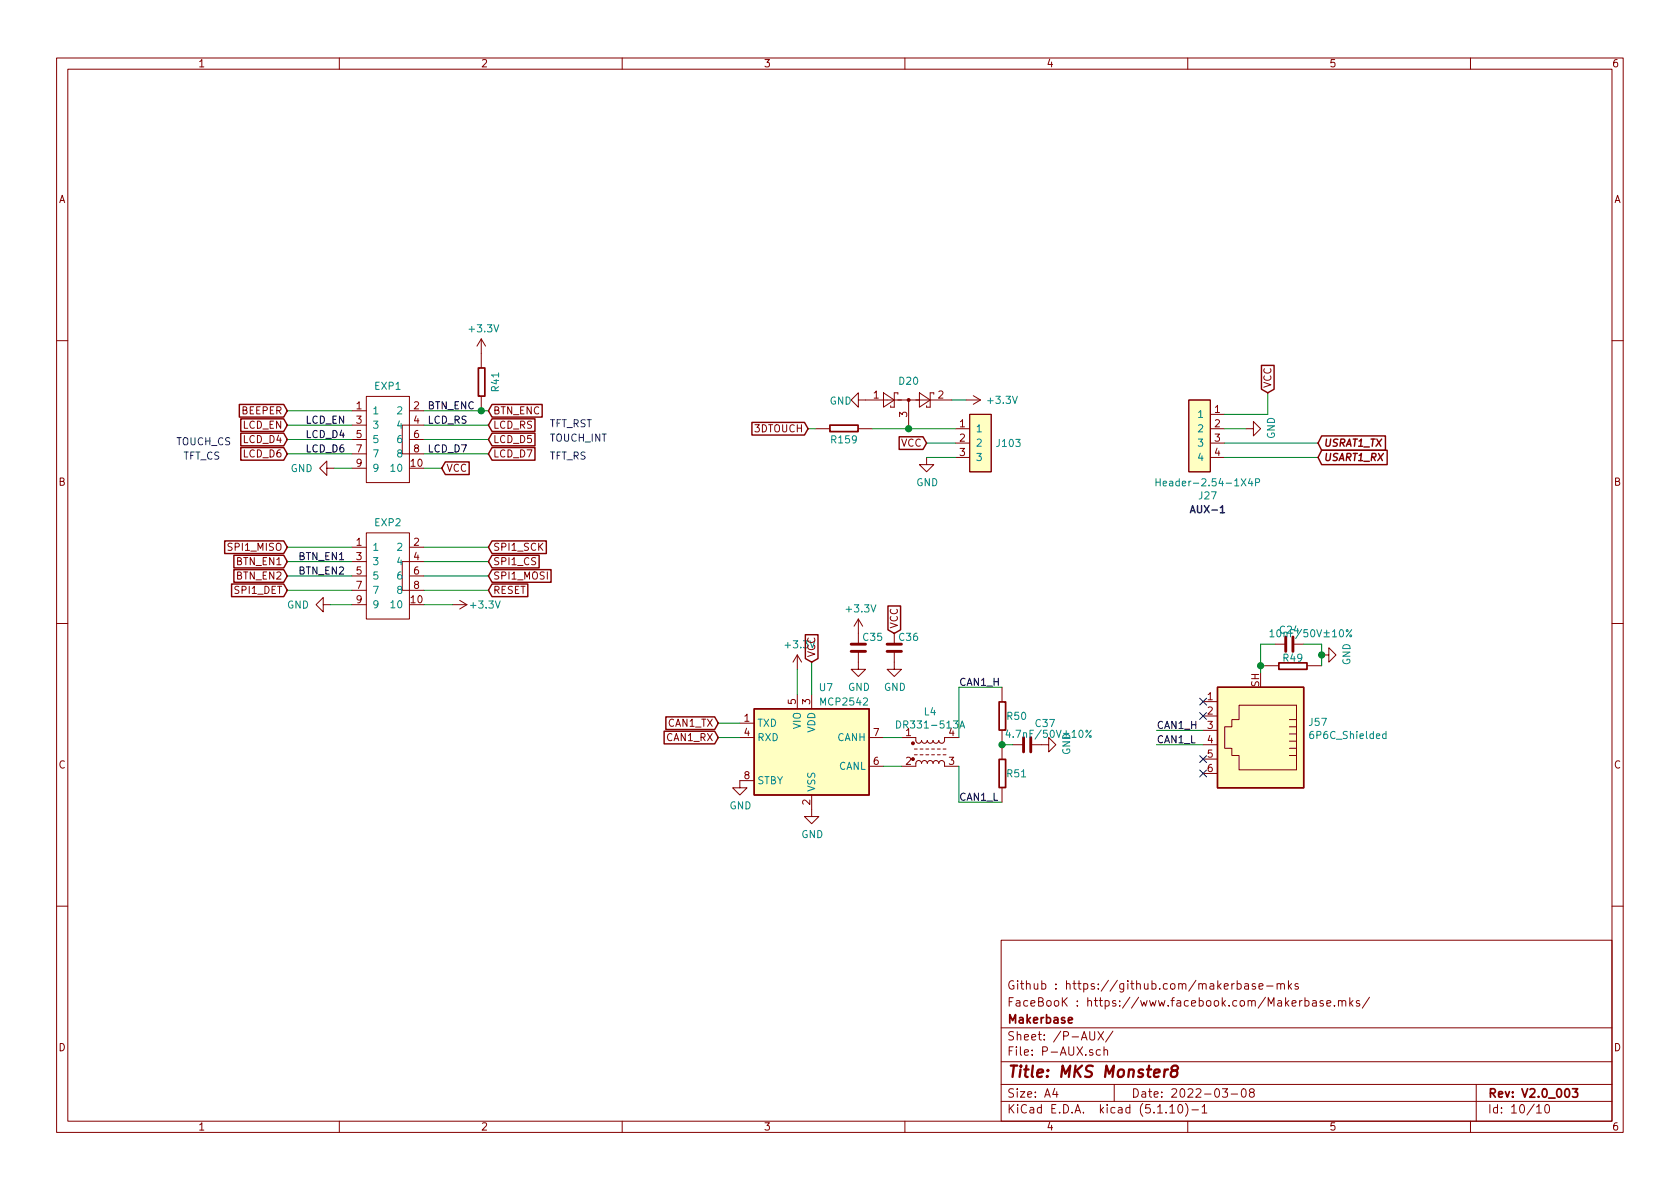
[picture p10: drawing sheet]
<svg xmlns="http://www.w3.org/2000/svg" width="297mm" height="210mm" viewBox="0 0 297 210" stroke-linecap="round" stroke-linejoin="round" font-family="sans-serif">
<defs><g id="words">
<text font-size="2.8" fill="#840000" x="178" y="190.5">Title: MKS Monster8</text>
<g font-size="2.1" fill="#840000">
<text x="178" y="178">FaceBooK : https://www.facebook.com/Makerbase.mks/</text>
<text x="178" y="175">Github : https://github.com/makerbase-mks</text>
<text x="178" y="184">Sheet: /P-AUX/</text>
<text x="178" y="181">Makerbase</text>
<text x="178" y="186.7">File: P-AUX.sch</text>
<text x="178" y="196.9">KiCad E.D.A. kicad (5.1.10)-1</text>
<text x="178" y="194.1">Size: A4</text>
<text x="200" y="194.1">Date: 2022-03-08</text>
<text x="263" y="194.1">Rev: V2.0_003</text>
<text x="263" y="196.9">Id: 10/10</text>
</g>
<g font-size="1.8" fill="#840000">
<text x="35" y="11.9">1</text>
<text x="85" y="11.9">2</text>
<text x="135" y="11.9">3</text>
<text x="185" y="11.9">4</text>
<text x="235" y="11.9">5</text>
<text x="285" y="11.9">6</text>
<text x="10.4" y="35.9">A</text>
<text x="285.4" y="35.9">A</text>
<text x="154.5" y="70.5">1</text>
<text x="165.9" y="70.5">2</text>
<text x="224.8" y="68.7" transform="rotate(-90 224.8 68.7)">VCC</text>
<text x="42.7" y="73.3">BEEPER</text>
<text x="42.9" y="75.8">LCD_EN</text>
<text x="63" y="72.4">1</text>
<text x="63" y="74.9">3</text>
<text x="63" y="77.5">5</text>
<text x="73.2" y="72.4">2</text>
<text x="73.2" y="74.9">4</text>
<text x="73.2" y="77.5">6</text>
<text x="87.1" y="73.3">BTN_ENC</text>
<text x="87.1" y="75.8">LCD_RS</text>
<text x="133.5" y="76.4">3DTOUCH</text>
<text x="160.4" y="73.8" transform="rotate(-90 160.4 73.8)">3</text>
<text x="169.7" y="75.6">1</text>
<text x="214.8" y="73">1</text>
<text x="214.8" y="75.6">2</text>
<text x="43.1" y="78.4">LCD_D4</text>
<text x="43.1" y="80.9">LCD_D6</text>
<text x="63" y="80">7</text>
<text x="63" y="82.5">9</text>
<text x="72.7" y="82.5">10</text>
<text x="73.2" y="80">8</text>
<text x="78.9" y="83.4">VCC</text>
<text x="87.1" y="78.4">LCD_D5</text>
<text x="87.1" y="80.9">LCD_D7</text>
<text x="159.3" y="79">VCC</text>
<text x="169.7" y="78.1">2</text>
<text x="169.7" y="80.6">3</text>
<text x="214.8" y="78.1">3</text>
<text x="214.8" y="80.6">4</text>
<text x="233.9" y="81.5">USART1_RX</text>
<text x="233.9" y="79">USRAT1_TX</text>
<text x="10.4" y="85.9">B</text>
<text x="285.4" y="85.9">B</text>
<text x="40.7" y="97.4">SPI1_MISO</text>
<text x="42" y="99.9">BTN_EN1</text>
<text x="63" y="96.5">1</text>
<text x="63" y="99.1">3</text>
<text x="63" y="101.6">5</text>
<text x="73.2" y="96.5">2</text>
<text x="73.2" y="99.1">4</text>
<text x="73.2" y="101.6">6</text>
<text x="87.1" y="97.4">SPI1_SCK</text>
<text x="87.1" y="99.9">SPI1_CS</text>
<text x="41.7" y="105">SPI1_DET</text>
<text x="42" y="102.5">BTN_EN2</text>
<text x="63" y="104.1">7</text>
<text x="63" y="106.7">9</text>
<text x="72.7" y="106.7">10</text>
<text x="73.2" y="104.1">8</text>
<text x="87.1" y="102.5">SPI1_MOSI</text>
<text x="87.1" y="105">RESET</text>
<text x="158.7" y="111.2" transform="rotate(-90 158.7 111.2)">VCC</text>
<text x="144.1" y="116.3" transform="rotate(-90 144.1 116.3)">VCC</text>
<text x="140.7" y="124.6" transform="rotate(-90 140.7 124.6)">5</text>
<text x="143.3" y="124.6" transform="rotate(-90 143.3 124.6)">3</text>
<text x="213.5" y="123.8">1</text>
<text x="222.6" y="121.5" transform="rotate(-90 222.6 121.5)">SH</text>
<text x="118" y="131.1">CAN1_RX</text>
<text x="118.2" y="128.5">CAN1_TX</text>
<text x="131.6" y="127.6">1</text>
<text x="131.6" y="130.2">4</text>
<text x="154.5" y="130.2">7</text>
<text x="160.2" y="130.2">1</text>
<text x="213.5" y="126.4">2</text>
<text x="213.5" y="128.9">3</text>
<text x="213.5" y="131.4">4</text>
<text x="10.4" y="135.9">C</text>
<text x="131.6" y="137.8">8</text>
<text x="154.5" y="135.2">6</text>
<text x="160.2" y="135.2">2</text>
<text x="167.8" y="135.2">3</text>
<text x="213.5" y="134">5</text>
<text x="213.5" y="136.5">6</text>
<text x="285.4" y="135.9">C</text>
<text x="143.3" y="142.3" transform="rotate(-90 143.3 142.3)">2</text>
<text x="10.4" y="185.9">D</text>
<text x="285.4" y="185.9">D</text>
<text x="35" y="199.9">1</text>
<text x="85" y="199.9">2</text>
<text x="135" y="199.9">3</text>
<text x="185" y="199.9">4</text>
<text x="235" y="199.9">5</text>
<text x="285" y="199.9">6</text>
</g>
<g font-size="1.8" fill="#008484">
<text x="83.1" y="58.8">+3.3V</text>
<text x="66.3" y="68.9">EXP1</text>
<text x="88.2" y="69.2" transform="rotate(-90 88.2 69.2)">R41</text>
<text x="146.7" y="71.5">GND</text>
<text x="159" y="68">D20</text>
<text x="174.8" y="71.4">+3.3V</text>
<text x="65.8" y="73.3">1</text>
<text x="65.8" y="75.8">3</text>
<text x="70.4" y="73.3">2</text>
<text x="70.4" y="75.8">4</text>
<text x="172.5" y="76.4">1</text>
<text x="212" y="73.9">1</text>
<text x="212" y="76.4">2</text>
<text x="225.4" y="77.6" transform="rotate(-90 225.4 77.6)">GND</text>
<text x="51.4" y="83.5">GND</text>
<text x="65.8" y="78.4">5</text>
<text x="65.8" y="80.9">7</text>
<text x="65.8" y="83.4">9</text>
<text x="69.4" y="83.4">10</text>
<text x="70.4" y="78.4">6</text>
<text x="70.4" y="80.9">8</text>
<text x="147.1" y="78.4">R159</text>
<text x="172.5" y="79">2</text>
<text x="172.5" y="81.5">3</text>
<text x="176.4" y="79">J103</text>
<text x="212" y="79">3</text>
<text x="212" y="81.5">4</text>
<text x="162" y="86">GND</text>
<text x="206.1" y="86">Header-2.54-1X4P</text>
<text x="212.1" y="88.3">J27</text>
<text x="66.3" y="93.1">EXP2</text>
<text x="65.8" y="97.4">1</text>
<text x="65.8" y="99.9">3</text>
<text x="70.4" y="97.4">2</text>
<text x="70.4" y="99.9">4</text>
<text x="50.7" y="107.6">GND</text>
<text x="65.8" y="102.5">5</text>
<text x="65.8" y="105">7</text>
<text x="65.8" y="107.6">9</text>
<text x="69.4" y="107.6">10</text>
<text x="70.4" y="102.5">6</text>
<text x="70.4" y="105">8</text>
<text x="83.4" y="107.6">+3.3V</text>
<text x="149.8" y="108.3">+3.3V</text>
<text x="152.7" y="113.3">C35</text>
<text x="159" y="113.3">C36</text>
<text x="225.6" y="112.7">10nF/50V±10%</text>
<text x="226.3" y="112.1">C24</text>
<text x="139" y="114.6">+3.3V</text>
<text x="226.9" y="117">R49</text>
<text x="238.8" y="117.6" transform="rotate(-90 238.8 117.6)">GND</text>
<text x="144.9" y="122.2">U7</text>
<text x="145.3" y="124.8">MCP2542</text>
<text x="149.9" y="122.2">GND</text>
<text x="156.3" y="122.2">GND</text>
<text x="133.9" y="128.5">TXD</text>
<text x="133.9" y="131.1">RXD</text>
<text x="141.6" y="128.9" transform="rotate(-90 141.6 128.9)">VIO</text>
<text x="144.1" y="129.6" transform="rotate(-90 144.1 129.6)">VDD</text>
<text x="148.1" y="131.1">CANH</text>
<text x="159.3" y="128.8">DR331-513A</text>
<text x="163.4" y="126.5">L4</text>
<text x="167.8" y="130.2">4</text>
<text x="178.1" y="127.3">R50</text>
<text x="179" y="130.5">4.7nF/50V±10%</text>
<text x="183.2" y="128.6">C37</text>
<text x="231.5" y="128.4">J57</text>
<text x="232" y="130.7">6P6C_Shielded</text>
<text x="148.3" y="136.1">CANL</text>
<text x="178.1" y="137.5">R51</text>
<text x="189.2" y="133.5" transform="rotate(-90 189.2 133.5)">GND</text>
<text x="129" y="143.1">GND</text>
<text x="133.9" y="138.7">STBY</text>
<text x="144.1" y="140.1" transform="rotate(-90 144.1 140.1)">VSS</text>
<text x="141.7" y="148.2">GND</text>
</g>
<g font-size="1.8">
<text x="54" y="77.5">LCD_D4</text>
<text x="54" y="74.9">LCD_EN</text>
<text x="75.6" y="74.9">LCD_RS</text>
<text x="75.6" y="72.4">BTN_ENC</text>
<text x="54" y="80">LCD_D6</text>
<text x="75.6" y="80">LCD_D7</text>
<text x="52.7" y="101.6">BTN_EN2</text>
<text x="52.7" y="99.1">BTN_EN1</text>
<text x="169.5" y="121.3">CAN1_H</text>
<text x="204.5" y="131.4">CAN1_L</text>
<text x="204.5" y="128.9">CAN1_H</text>
<text x="169.5" y="141.6">CAN1_L</text>
</g>
<g font-size="1.8" fill="#0000c2">
<text x="97.2" y="75.6">TFT_RST</text>
<text x="31.1" y="78.7">TOUCH_CS</text>
<text x="32.4" y="81.3">TFT_CS</text>
<text x="97.2" y="81.3">TFT_RS</text>
<text x="97.2" y="78.1">TOUCH_INT</text>
<text x="210.2" y="90.7">AUX-1</text>
</g>
</g></defs>
<g fill="none" stroke="#840000" stroke-width=".18">
<path d="M10 10.3h277v189.9h-277zM12 12.2h273v186.1h-273zM60 10.3v1.9M110 10.3v1.9M160 10.3v1.9M210 10.3v1.9M260 10.3v1.9M85.1 59.9l-.8 1.3M85.1 59.9v5.1M85.1 59.9l.8 1.3M10 60.2h2M62.2 72.6h2.6"/>
<path d="M62.2 75.2h2.6M62.2 77.7h2.6M64.8 70.1h7.6v15.2h-7.6zM72.4 72.6h2.5M72.4 77.7h2.5M74.9 75.2h-3.8v5.1h3.8M85.1 70.1v2.5M144.1 75.8h2.6M151.8 70.7v-1.2l-1.3 1.2 1.3 1.3v-1.3h16.5M151.8 75.8h2.5M156.2 69.5l1.9 1.2-1.9 1.3zM158.7 69.7v-.2h-.6v2.5h-.6v-.3"/>
<path d="M160.7 70.7v5.1M162.6 69.5l1.9 1.2-1.9 1.3zM165.1 69.7v-.2h-.6v2.5h-.7v-.3M168.9 75.8h2.5M168.9 78.4h2.5M170.8 70.7h2.6M171.4 73.3h3.9v10.1h-3.9zM172.1 70l1.3 .7M173.4 70.7l-1.3 .8M210.2 70.7h3.8v12.7h-3.8zM214 75.8h2.5M214 78.4h2.5"/>
<path d="M214 73.3h2.5M220.3 75.8h1.3v-1.3l1.3 1.3-1.3 1.3v-1.3M285 60.2h2M57.8 82.8v-1.3l-1.3 1.3 1.3 1.3v-1.3h1.3M62.2 96.8h2.6M62.2 99.3h2.6M62.2 80.3h2.6M62.2 82.8h2.6M64.8 94.2h7.6v15.3h-7.6zM72.4 96.8h2.5M74.9 99.3h-3.8v5.1h3.8M163.8 80.9v1.3h1.3l-1.3 1.2-1.2-1.2h1.2"/>
<path d="M168.9 80.9h2.5M214 80.9h2.5M10 110.3h2M57.1 106.9v-1.2l-1.2 1.2 1.2 1.3v-1.3h1.3M62.2 106.9h2.6M62.2 101.8h2.6M62.2 104.4h2.6M72.4 101.8h2.5M80 106.9h2.5M81.3 106.2l1.2 .7M82.5 106.9l-1.2 .8M141 115.8l-.8 1.3"/>
<path d="M141 115.8v2.6M141 115.8l.7 1.3M151.8 115.2v3.2h1.2l-1.2 1.2-1.3-1.2h1.3M151.8 109.5v4.4M151.8 109.5l-.8 1.2M151.8 109.5l.7 1.2M158.1 115.2v3.2h1.3l-1.3 1.2-1.3-1.2h1.3M158.1 112v1.9M223.5 117.7h2.6M225.4 113.9h1.9M228.6 113.9h1.9M231.1 117.7h2.6"/>
<path d="M233.7 115.8h1.2v-1.3l1.3 1.3-1.3 1.3v-1.3M285 110.3h2M130.8 127.9h2.5M130.8 130.4h2.5M133.3 138h-2.5v1.3h1.3l-1.3 1.3-1.3-1.3h1.3M141 122.8v2.5M143.5 122.8v2.5M153.7 130.4h2.5M153.7 135.5h2.5M159.4 135.5h2.5l.1-.7 .3-.3 .5 .1 .1 .4 .2-.3 .2-.2 .5 .1 .2 .4 .1-.3 .3-.2 .4 .1 .2 .4 .1-.3 .3-.2 .4 .1 .2 .4 .2-.4 .4-.1 .4 .3v.7h2.5M159.4 130.4h2.5l.1 .7 .4 .3 .3-.1 .2-.4 .1 .3 .4 .2 .4-.1 .2-.4 .1 .3 .3 .2 .4-.1 .2-.4 .3 .5 .5-.1 .2-.4 .2 .4 .4 .1 .4-.3v-.7h2.5M161.7 133.5h.5"/>
<path d="M161.7 132.5h.5M162.7 133.5h.5M162.7 132.5h.5M163.7 133.5h.5M163.7 132.5h.5M164.7 133.5h.5M164.7 132.5h.5M165.7 133.5h.5M165.7 132.5h.5M166.8 133.5h.5M166.8 132.5h.5M177.2 121.5v2.6"/>
<path d="M177.2 129.2v5M177.2 139.3v2.6M179.1 131.7h1.9M182.2 131.7h3.2v-1.3l1.3 1.3-1.3 1.3v-1.3M212.7 124.1h2.6M212.7 126.6h2.6M212.7 129.2h2.6M212.7 131.7h2.6M212.7 134.2h2.6M212.7 136.8h2.6M219.1 124.7h10.1v11.4h-10.1v-2.5h-1.3v-1.3h-1.3v-3.8h1.3v-1.3h1.3zM228 127.2h1.2"/>
<path d="M228 128.5h1.2M228 129.8h1.2M228 131.1h1.2M228 132.3h1.2M228 133.6h1.2M143.5 140.6v3.8h1.3l-1.3 1.3-1.3-1.3h1.3M10 160.2h2M177 166.3h108v32h-108zM218.7 174l.5-.1 .3 .3-.1 .6-.2 .1-.5-.1M218.7 173.4v1.5M220.1 174h.6l.1 .9M220.8 174.3l-.6 .1-.2 .2 .1 .2 .1 .1 .6-.1"/>
<path d="M221.9 174l-.3-.1-.2 .2 .1 .3 .4 .1v.3h-.5M222.6 174.4l.7-.1-.1-.3-.4-.1-.2 .2 .1 .7h.5M224 174.4h1.1M225.8 174.1l.2-.2 .4 .1v.9M225.8 173.9v1M226.4 174.1a.36 .36 0 0 1 .4-.2 .36 .36 0 0 1 .3 .2v.8M227.8 173.4v1.5M227.9 174.4l.5 .5M228.4 173.9l-.6 .6M229.5 174l-.3-.1-.2 .2v.3l.5 .1v.3h-.5M230.7 177l.5-.1 .2 .3v.6l-.2 .1-.5-.1M230.7 176.4v1.5"/>
<path d="M232.1 177h.6v.9M232.7 177.3l-.5 .1-.2 .2 .1 .2 .1 .1 .5-.1M233.9 177l-.3-.1-.2 .2 .1 .3 .4 .1v.3h-.5M234.6 177.4l.7-.1-.1-.3-.4-.1-.2 .2v.7h.6M235.9 177.8v.1M236.7 177.1l.2-.2 .3 .1 .1 .9M236.7 176.9v1M237.3 177.1a.36 .36 0 0 1 .3-.2 .36 .36 0 0 1 .3 .2v.8M238.7 176.4v1.5M238.8 177.4l.4 .5M239.2 176.9l-.5 .6M240.4 177l-.4-.1-.2 .2 .1 .3 .5 .1v.3h-.6"/>
<path d="M242.1 176.3l-1.2 2M285 160.2h2M60 198.3v1.9M110 198.3v1.9M160 198.3v1.9M177 194.8h108M177 191.8h108M177 187.8h108M177 181.8h108M186.5 192.5l-.4 1h1M186.8 193v1M192.7 182.4v1.2l.3 .3 .4-.1 .1-.2v-1.2"/>
<path d="M194.1 182.4l1 1.5M194.6 185.7l-.5-.1-.3 .3 .1 .6 .2 .1 .5-.1M195.1 182.4l-1 1.5M195.2 185.7l.2-.1 .4 .1v.9M195.2 185.1v1.5M196.8 182.3l-1.3 2M197 191.8v3M206.8 195.8l.5-.5v1.5M206.8 196.8h.9M208.5 195.4l.1-.1a.8 .8 0 0 1 .5 .8 .8 .8 0 0 1-.5 .7 1 1 0 0 1-.1-1.4zM209.6 195.1a1.71 1.71 0 0 1 0 2.3M210 198.3v1.9"/>
<path d="M210.7 196.3h1.2M212.5 195.8l.5-.5v1.5M212.5 196.8h.9M216.1 192.5h.9l-.4 .6 .4 .1v.7l-.2 .1-.7-.1M217.7 193.5h1.1M219.6 192.7l.4-.2a.94 .94 0 0 1 0 1.5 .82 .82 0 0 1-.4-1.3zM221.2 193.2l-.3-.3 .1-.2 .2-.2 .4 .1 .2 .2-.1 .2-.6 .2a.48 .48 0 0 0-.1 .7l.2 .1 .5-.1a.48 .48 0 0 0-.1-.7h-.1M260 198.3v1.9M261 191.8v6.5M271.7 195.8l.4-.5v1.5M271.7 196.8h.8M273.3 195.4l.3-.1a.94 .94 0 0 1 0 1.5h-.1a1 1 0 0 1-.2-1.4z"/>
</g>
<path d="M84.6 65.1h1.1v4.9h-1.1zM146.7 75.2h5v1.1h-5zM226.1 117.2h5v1.2h-5zM176.7 134.3h1.1v5h-1.1zM176.7 124.1h1.1v5h-1.1zM188.9 180.4l.7-.1-.1-.3-.4-.1-.2 .2 .1 .7h.5M278 192.5h.9l-.4 .6 .4 .1v.7l-.2 .1-.7-.1" fill="none" stroke="#840000" stroke-width=".3"/>
<path d="M206.5 189.1a.5 .5 0 0 0-.6 .4M207.5 189.3l-.3-.2a.46 .46 0 0 1 .4-.7l.5 .1 .2 .4a.69 .69 0 0 1-.8 .4 .65 .65 0 0 0-.4 1 .65 .65 0 0 0 .9 0 .65 .65 0 0 0 0-.9l-.2-.1" fill="none" stroke="#840000" stroke-width=".41"/>
<g fill="#ffffc2" stroke="#ffffc2" stroke-width=".18">
<path d="M215.3 121.5h15.2v17.8h-15.2z"/>
<path d="M133.3 125.3h20.4v15.3h-20.4z"/>
<path d="M171.4 73.3h3.9v10.1h-3.9z"/>
<path d="M210.2 70.7h3.8v12.7h-3.8z"/>
</g>
<g fill="none" stroke="#840000" stroke-width=".25">
<path d="M42.3 71.5h7.9l.6 1.1-.6 1.2h-7.9zM42.6 74.1h7.6l.6 1.1-.6 1.1h-7.6zM42.6 76.6h7.6l.6 1.1-.6 1.1h-7.6zM42.6 79.1h7.6l.6 1.2-.6 1.1h-7.6zM87 76.6h7.6v2.2h-7.6l-.6-1.1zM87 71.5h8.9v2.3h-8.9l-.6-1.2zM87 74.1h7.6v2.2h-7.6l-.6-1.1zM87 79.1h7.6v2.3h-7.6l-.6-1.1zM132.9 74.7h9.3l.7 1.1-.7 1.1h-9.3zM159 77.2h4.2l.6 1.2-.6 1.1h-4.2zM223 64.6h2.3v4.2l-1.1 .7-1.2-.7zM233.7 79.6h11.6v2.6h-11.6l-.7-1.3z"/>
<path d="M233.7 77.1h11.3v2.5h-11.3l-.7-1.2zM39.7 95.7h10.5l.6 1.1-.6 1.1h-10.5zM41.4 98.2h8.8l.6 1.1-.6 1.1h-8.8zM78.7 81.7h4.3v2.2h-4.3l-.6-1.1zM87 95.7h9.6v2.2h-9.6l-.6-1.1zM87 98.2h8.3v2.2h-8.3l-.6-1.1zM40.9 103.3h9.3l.6 1.1-.6 1.1h-9.3zM41.4 100.7h8.8l.6 1.1-.6 1.2h-8.8zM87 100.7h10.4v2.3h-10.4l-.6-1.2zM87 103.3h6.3v2.2h-6.3l-.6-1.1zM142.4 112.2h2.2v4.3l-1.1 .6-1.1-.6zM157 107.2h2.2v4.2l-1.1 .6-1.1-.6z"/>
<path d="M117.4 129.3h9l.6 1.1-.6 1.1h-9zM117.7 126.8h8.7l.6 1.1-.6 1.1h-8.7zM133.3 125.3h20.4v15.3h-20.4zM215.3 121.5h15.2v17.8h-15.2z"/>
</g>
<g fill="none" stroke="#008484" stroke-width=".18">
<path d="M204.4 84.7v1.2M204.4 85.3h.7M205.1 84.7v1.2M221 84.6l-.3 .9h.8M222 85.3h.6l.1-.5-.2-.1h-.5v1.2M224.5 111.7l.4-.4v1.3M224.5 112.6h.8M239 111.3l-1 1.3M158.5 127.5a.64 .64 0 0 1 .8 .6 .64 .64 0 0 1-.8 .6zM169.7 128.7l.4-1.2 .5 1.2M169.8 128.4h.6M178.2 129.1l-.3 .9h.8"/>
<path d="M192 129.2h.3v.2h-.3zM192.9 129.1l-.9 1.3M245.1 129.8h-.4l-.3 .2 .2 .6h.5M245.1 129.3v1.3"/>
<circle cx="238.8" cy="112.4" r=".18"/>
<circle cx="192.8" cy="130.2" r=".18"/>
</g>
<path d="M150.5 115.2h2.5M150.5 113.9h2.5M156.8 115.2h2.6M156.8 113.9h2.6M227.3 112.6v2.6M228.6 112.6v2.6M181 130.4v2.6M182.2 130.4v2.6" fill="none" stroke="#840000" stroke-width=".51"/>
<g fill="#840000" stroke="#840000" stroke-width=".18">
<circle cx="161.4" cy="131.4" r=".25"/>
<circle cx="160.7" cy="70.7" r=".25"/>
</g>
<g fill="none" stroke="#008400" stroke-width=".18">
<path d="M50.8 77.7h11.4M50.8 72.6h11.4M50.8 75.2h11.4M74.9 77.7h11.5M74.9 72.6h11.5M74.9 75.2h11.5M142.9 75.8h1.2M154.3 75.8h14.6M163.8 78.4h5.1M168.3 70.7h2.5M216.5 78.4h16.5M216.5 75.8h3.8"/>
<path d="M224.2 69.5v3.8h-7.7M50.8 99.3h11.4M50.8 96.8h11.4M50.8 80.3h11.4M59.1 82.8h3.1M74.9 99.3h11.5M74.9 82.8h3.2M74.9 96.8h11.5M74.9 80.3h11.5M163.8 80.9h5.1M216.5 80.9h16.5M50.8 104.4h11.4"/>
<path d="M50.8 101.8h11.4M58.4 106.9h3.8M74.9 106.9h5.1M74.9 104.4h11.5M74.9 101.8h11.5M141 118.4v4.4M143.5 117.1v5.7M222.9 117.7h.6M225.4 113.9h-2.5v5.1M230.5 113.9h3.2v3.8M127 130.4h3.8M127 127.9h3.8"/>
<path d="M156.2 135.5h3.2M156.2 130.4h3.2M169.5 135.5v6.4h7.7M177.2 131.7h1.9M177.2 121.5h-7.7v8.9M204.5 131.7h8.2M204.5 129.2h8.2"/>
</g>
<path d="M215.8 89.8l.4-.4v1.3M215.8 90.7h.7" fill="none" stroke="#0000c2" stroke-width=".25"/>
<g fill="#008400" stroke="#008400" stroke-width=".25">
<circle cx="222.9" cy="117.7" r=".51"/>
<circle cx="233.7" cy="115.8" r=".51"/>
<circle cx="160.7" cy="75.8" r=".51"/>
<circle cx="85.1" cy="72.6" r=".51"/>
<circle cx="177.2" cy="131.7" r=".51"/>
</g>
<path d="M212.1 136.2l1.2 1.2M212.1 133.6l1.2 1.2M212.1 126l1.2 1.2M212.1 123.5l1.2 1.2M213.3 136.2l-1.2 1.2M213.3 133.6l-1.2 1.2M213.3 126l-1.2 1.2M213.3 123.5l-1.2 1.2" fill="none" stroke="#000084" stroke-width=".18"/>
<use href="#words"/>
</svg>
